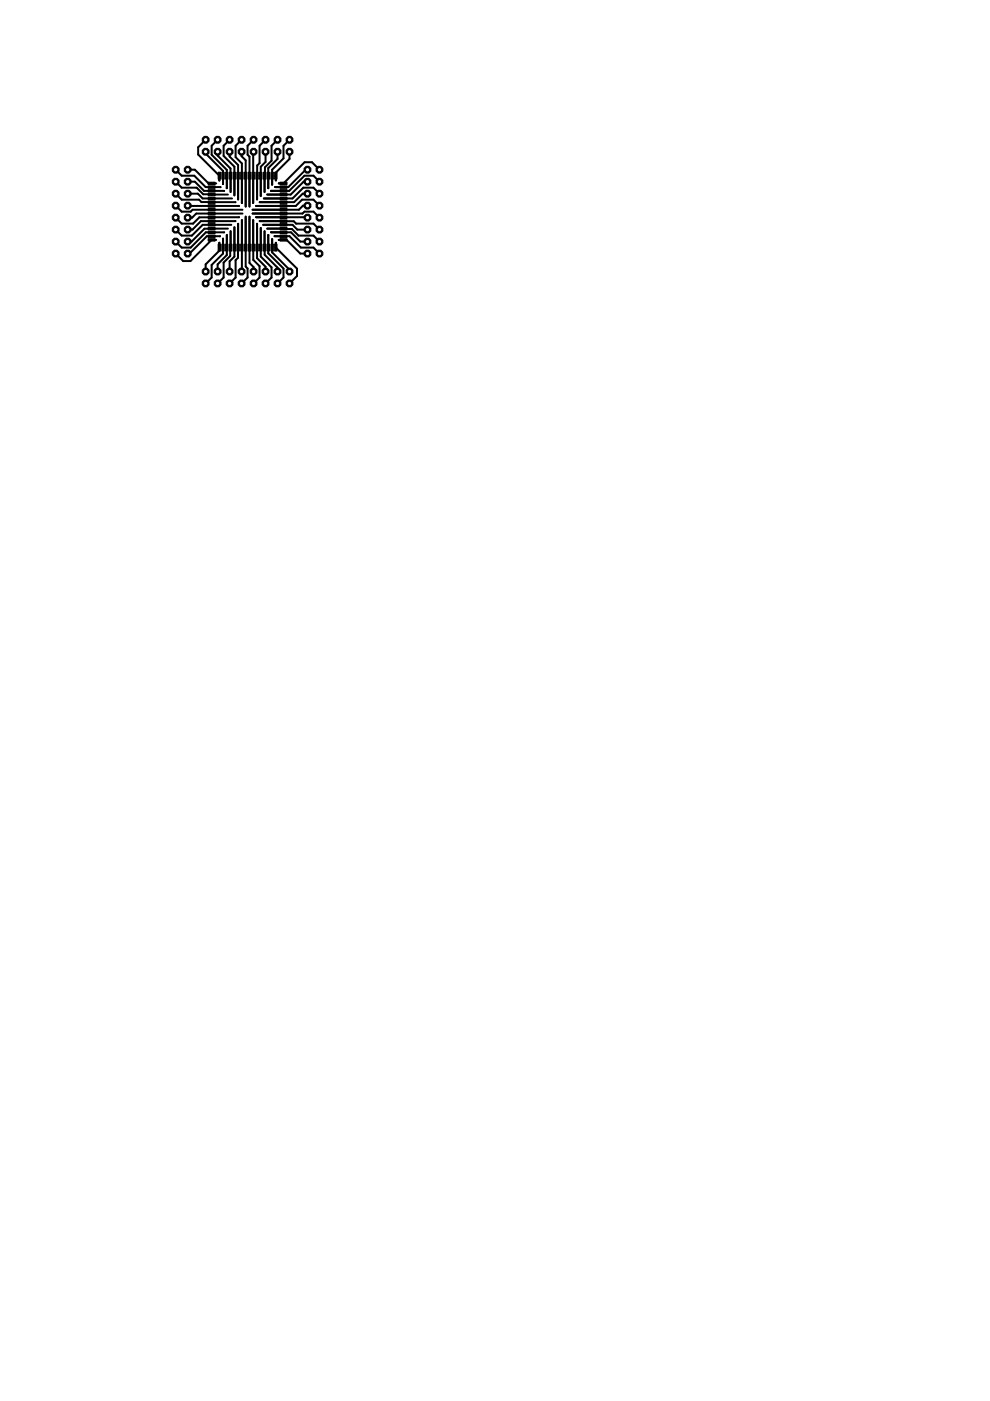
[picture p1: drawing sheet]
<svg xmlns="http://www.w3.org/2000/svg" width="210mm" height="297mm" viewBox="0 0 210 297" stroke-linecap="round" stroke-linejoin="round" font-family="sans-serif">
<g fill="#000" stroke="#000" stroke-width=".21">
<path d="M44.1 38.6h1.5v.5h-1.5zM44.1 39.4h1.5v.5h-1.5zM46.2 36.5h.6v1.5h-.6zM47 36.5h.5v1.5h-.5zM47.8 36.5h.5v1.5h-.5zM48.6 36.5h.5v1.5h-.5zM49.4 36.5h.6v1.5h-.6zM50.2 36.5h.5v1.5h-.5zM51 36.5h.5v1.5h-.5zM51.8 36.5h.5v1.5h-.5zM52.6 36.5h.5v1.5h-.5zM53.4 36.5h.5v1.5h-.5z"/>
<path d="M54.3 36.5h.5v1.5h-.5zM55 36.5h.5v1.5h-.5zM55.8 36.5h.5v1.5h-.5zM56.6 36.5h.5v1.5h-.5zM57.4 36.5h.6v1.5h-.6zM58.2 36.5h.5v1.5h-.5zM59.4 39.4h1.5v.5h-1.5zM59.4 38.6h1.5v.5h-1.5zM44.1 40.2h1.5v.5h-1.5zM44.1 41h1.5v.5h-1.5zM44.1 41.8h1.5v.5h-1.5zM44.1 42.6h1.5v.5h-1.5z"/>
<path d="M44.1 43.4h1.5v.5h-1.5zM44.1 44.2h1.5v.5h-1.5zM44.1 45h1.5v.5h-1.5zM44.1 45.8h1.5v.5h-1.5zM44.1 46.6h1.5v.5h-1.5zM44.1 47.4h1.5v.5h-1.5zM44.1 48.2h1.5v.5h-1.5zM44.1 49h1.5v.5h-1.5zM44.1 49.8h1.5v.5h-1.5zM44.1 50.6h1.5v.5h-1.5zM46.2 51.8h.6v1.4h-.6zM47 51.8h.5v1.4h-.5z"/>
<path d="M47.8 51.8h.5v1.4h-.5zM48.6 51.8h.5v1.4h-.5zM49.4 51.8h.6v1.4h-.6zM50.2 51.8h.5v1.4h-.5zM51 51.8h.5v1.4h-.5zM51.8 51.8h.5v1.4h-.5zM52.6 51.8h.5v1.4h-.5zM53.4 51.8h.5v1.4h-.5zM54.3 51.8h.5v1.4h-.5zM55 51.8h.5v1.4h-.5zM55.8 51.8h.5v1.4h-.5zM56.6 51.8h.5v1.4h-.5z"/>
<path d="M57.4 51.8h.6v1.4h-.6zM58.2 51.8h.5v1.4h-.5zM59.4 50.6h1.5v.5h-1.5zM59.4 49.8h1.5v.5h-1.5zM59.4 49h1.5v.5h-1.5zM59.4 48.2h1.5v.5h-1.5zM59.4 47.4h1.5v.5h-1.5zM59.4 46.6h1.5v.5h-1.5zM59.4 45.8h1.5v.5h-1.5zM59.4 45h1.5v.5h-1.5zM59.4 44.2h1.5v.5h-1.5zM59.4 43.4h1.5v.5h-1.5z"/>
<path d="M59.4 42.6h1.5v.5h-1.5zM59.4 41.8h1.5v.5h-1.5zM59.4 41h1.5v.5h-1.5zM59.4 40.2h1.5v.5h-1.5z"/>
<circle cx="61.4" cy="57.6" r=".78"/>
</g>
<g fill="none" stroke="#000" stroke-width=".42">
<path d="M37.3 38.5l1.2 1.3h3.2l1.4 1.4 5.2 .1M37.3 36l1.2 1.3h2.7l2.4 2.4h3.2M39.8 36h1.5l2.9 2.9h1.6M39.8 38.5h1.5l2 2h4.2M43.6 29.6l-1.6 1.6v1.6l4.5 4.5v1M43.6 32.2v.4l3.7 3.6v2.8M46.1 32.2v.8l2.8 2.7v5M46.1 29.6l-1.2 1.3v1.9l3.2 3.2v3.9M47.3 39h.1M48.1 39.9h.1M48.7 32.2v1l1.8 1.8v7.3M48.7 29.6l-1.3 1.3v2.2l2.3 2.2v6.1"/>
<path d="M48.9 37.2v.1M51.2 29.6l-1.2 1.3v2.4l1.3 1.3v8.4M51.2 32.2v.9l.9 .9v9.8M53.8 32.2l-.1 10.8M53.8 29.6l-1.3 1.3v1.9l.4 .4v10.6M56.3 32.2v2.1l-1 1v6.3M56.3 29.6l-1.3 1.3v3.7l-.5 .5v7.2M56.9 39.9h.1M58.3 39.6v.1M58.8 29.6l-1.2 1.3v3.2l-1.4 1.4-.1 5.2M58.8 32.2v1.5l-1.9 1.9v4.3M61.4 32.2v1.5l-2.9 2.9v1.7"/>
<path d="M61.4 29.6l-1.3 1.3v2.7l-2.4 2.4v3.1M65.2 38.5h-.8l-2.8 2.8h-4.9M65.2 36h-.4l-3.7 3.7h-2.8M67.7 36l-1.6-1.6h-1.5l-4.5 4.5h-1M67.7 38.5l-1.2-1.2h-1.9l-3.3 3.2-3.8-.1M37.3 43.6l1.2 1.3h1.9l.4-.4h10.6M37.3 41.1l1.2 1.2h3.7l.5 .5 7.2 .1M39.8 43.6l10.9 .1M39.8 41.1h2.2l1 1h6.2M44.9 46.1h.1M45.8 50.9h-.9l-4.5 4.5h-1.6l-1.5-1.6M46.5 51.5v1.6l-2.9 2.9v1.6"/>
<path d="M46.7 50.1h-2.8l-3.7 3.7h-.4M46.7 50.1h.1M47.3 50.6v3.2l-2.4 2.4v2.6l-1.3 1.3M47.3 50.6h.1M47.5 49.3h-3.9l-3.2 3.2h-1.9l-1.2-1.3M47.5 40.5h.1M48.1 49.8v4.3l-2 1.9v1.6M48.3 48.5h-5l-2.7 2.7h-.8M48.9 49l-.1 5.3-1.4 1.4v3.1l-1.3 1.3M49 47.7h-6l-2.3 2.3h-2.2l-1.2-1.3M49.7 48.2v6.2l-1 1v2.2M49.9 46.8l-7.3 .1-1.8 1.8h-1"/>
<path d="M49.9 42.9h.1M50.5 52.5h.1M50.5 47.5v7.2l-.5 .5v3.6l-1.3 1.3M50.7 46.1h-8.4l-1.4 1.3h-2.4l-1.2-1.3M50.7 46v.1M51.3 46.7h.1M51.3 46.7l-.1 10.9M51.3 43h.1M51.4 45.3h-9.8l-.9 .8h-.9M52.1 45.9v10.6l.4 .4v1.9l-1.3 1.3M52.9 45.9v9.9l.9 .8v1M53.6 45.3h10.5l.5-.4h1.9l1.2 1.2"/>
<path d="M53.7 46.7v8.4l1.3 1.3v2.4l-1.2 1.3M53.7 52.5h.1M54.3 46.1h10.9M54.3 46v.1M54.5 47.5v7.2l1.8 1.9v1M55.1 46.8l7.2 .1 .5 .5h3.7l1.2 1.3M55.1 42.9h.1M55.3 48.3v6.1l2.3 2.3v2.1l-1.3 1.3M55.8 47.7h6.2l1 1h2.2M56.1 49v5l2.7 2.7v.9M56.7 48.5l5.2 .1 1.4 1.4h3.2l1.2 1.2M56.9 49.8v3.9l3.2 3.2v1.9l-1.3 1.3"/>
<path d="M57.5 49.3h4.2l2 1.9h1.5M57.5 49.2v.1M57.7 50.7v2.8l3.7 3.7v.4M57.7 50.7h.1M58.2 50l3.2 .1 2.4 2.4h2.7l1.2 1.3M58.5 51.5v1l4.5 4.5v1.5l-1.6 1.6M59.1 50.9h1.7l2.9 2.9h1.5M59.1 50.9h.1M60.1 46.9h.1M60.1 41.3h.1M60.1 43.7h.1M65.2 43.6h-1l-.8 .9h-9.8"/>
<path d="M65.2 41.1h-1l-1.8 1.8h-7.3M67.7 43.6l-1.2-1.3h-2.4l-1.4 1.4h-8.4M67.7 41.1l-1.2-1.3h-2.2l-2.3 2.3h-6.1"/>
</g>
<circle cx="61.4" cy="57.6" r=".47" fill="#fff" stroke="#000" stroke-width=".21"/>
<circle cx="61.4" cy="60.1" r=".78" fill="#000" stroke="#000" stroke-width=".21"/>
<circle cx="61.4" cy="60.1" r=".47" fill="#fff" stroke="#000" stroke-width=".21"/>
<circle cx="58.8" cy="57.6" r=".78" fill="#000" stroke="#000" stroke-width=".21"/>
<circle cx="58.8" cy="57.6" r=".47" fill="#fff" stroke="#000" stroke-width=".21"/>
<circle cx="58.8" cy="60.1" r=".78" fill="#000" stroke="#000" stroke-width=".21"/>
<circle cx="58.8" cy="60.1" r=".47" fill="#fff" stroke="#000" stroke-width=".21"/>
<circle cx="56.3" cy="57.6" r=".78" fill="#000" stroke="#000" stroke-width=".21"/>
<circle cx="56.3" cy="57.6" r=".47" fill="#fff" stroke="#000" stroke-width=".21"/>
<circle cx="56.3" cy="60.1" r=".78" fill="#000" stroke="#000" stroke-width=".21"/>
<circle cx="56.3" cy="60.1" r=".47" fill="#fff" stroke="#000" stroke-width=".21"/>
<circle cx="53.8" cy="57.6" r=".78" fill="#000" stroke="#000" stroke-width=".21"/>
<circle cx="53.8" cy="57.6" r=".47" fill="#fff" stroke="#000" stroke-width=".21"/>
<circle cx="53.8" cy="60.1" r=".78" fill="#000" stroke="#000" stroke-width=".21"/>
<circle cx="53.8" cy="60.1" r=".47" fill="#fff" stroke="#000" stroke-width=".21"/>
<circle cx="51.2" cy="57.6" r=".78" fill="#000" stroke="#000" stroke-width=".21"/>
<circle cx="51.2" cy="57.6" r=".47" fill="#fff" stroke="#000" stroke-width=".21"/>
<circle cx="51.2" cy="60.1" r=".78" fill="#000" stroke="#000" stroke-width=".21"/>
<circle cx="51.2" cy="60.1" r=".47" fill="#fff" stroke="#000" stroke-width=".21"/>
<circle cx="48.7" cy="57.6" r=".78" fill="#000" stroke="#000" stroke-width=".21"/>
<circle cx="48.7" cy="57.6" r=".47" fill="#fff" stroke="#000" stroke-width=".21"/>
<circle cx="48.7" cy="60.1" r=".78" fill="#000" stroke="#000" stroke-width=".21"/>
<circle cx="48.7" cy="60.1" r=".47" fill="#fff" stroke="#000" stroke-width=".21"/>
<circle cx="46.1" cy="57.6" r=".78" fill="#000" stroke="#000" stroke-width=".21"/>
<circle cx="46.1" cy="57.6" r=".47" fill="#fff" stroke="#000" stroke-width=".21"/>
<circle cx="46.1" cy="60.1" r=".78" fill="#000" stroke="#000" stroke-width=".21"/>
<circle cx="46.1" cy="60.1" r=".47" fill="#fff" stroke="#000" stroke-width=".21"/>
<circle cx="43.6" cy="57.6" r=".78" fill="#000" stroke="#000" stroke-width=".21"/>
<circle cx="43.6" cy="57.6" r=".47" fill="#fff" stroke="#000" stroke-width=".21"/>
<circle cx="43.6" cy="60.1" r=".78" fill="#000" stroke="#000" stroke-width=".21"/>
<circle cx="43.6" cy="60.1" r=".47" fill="#fff" stroke="#000" stroke-width=".21"/>
<circle cx="67.7" cy="36" r=".78" fill="#000" stroke="#000" stroke-width=".21"/>
<circle cx="67.7" cy="36" r=".47" fill="#fff" stroke="#000" stroke-width=".21"/>
<circle cx="65.2" cy="36" r=".78" fill="#000" stroke="#000" stroke-width=".21"/>
<circle cx="65.2" cy="36" r=".47" fill="#fff" stroke="#000" stroke-width=".21"/>
<circle cx="67.7" cy="38.5" r=".78" fill="#000" stroke="#000" stroke-width=".21"/>
<circle cx="67.7" cy="38.5" r=".47" fill="#fff" stroke="#000" stroke-width=".21"/>
<circle cx="65.2" cy="38.5" r=".78" fill="#000" stroke="#000" stroke-width=".21"/>
<circle cx="65.2" cy="38.5" r=".47" fill="#fff" stroke="#000" stroke-width=".21"/>
<circle cx="67.7" cy="41.1" r=".78" fill="#000" stroke="#000" stroke-width=".21"/>
<circle cx="67.7" cy="41.1" r=".47" fill="#fff" stroke="#000" stroke-width=".21"/>
<circle cx="65.2" cy="41.1" r=".78" fill="#000" stroke="#000" stroke-width=".21"/>
<circle cx="65.2" cy="41.1" r=".47" fill="#fff" stroke="#000" stroke-width=".21"/>
<circle cx="67.7" cy="43.6" r=".78" fill="#000" stroke="#000" stroke-width=".21"/>
<circle cx="67.7" cy="43.6" r=".47" fill="#fff" stroke="#000" stroke-width=".21"/>
<circle cx="65.2" cy="43.6" r=".78" fill="#000" stroke="#000" stroke-width=".21"/>
<circle cx="65.2" cy="43.6" r=".47" fill="#fff" stroke="#000" stroke-width=".21"/>
<circle cx="67.7" cy="46.1" r=".78" fill="#000" stroke="#000" stroke-width=".21"/>
<circle cx="67.7" cy="46.1" r=".47" fill="#fff" stroke="#000" stroke-width=".21"/>
<circle cx="65.2" cy="46.1" r=".78" fill="#000" stroke="#000" stroke-width=".21"/>
<circle cx="65.2" cy="46.1" r=".47" fill="#fff" stroke="#000" stroke-width=".21"/>
<circle cx="67.7" cy="48.7" r=".78" fill="#000" stroke="#000" stroke-width=".21"/>
<circle cx="67.7" cy="48.7" r=".47" fill="#fff" stroke="#000" stroke-width=".21"/>
<circle cx="65.2" cy="48.7" r=".78" fill="#000" stroke="#000" stroke-width=".21"/>
<circle cx="65.2" cy="48.7" r=".47" fill="#fff" stroke="#000" stroke-width=".21"/>
<circle cx="67.7" cy="51.2" r=".78" fill="#000" stroke="#000" stroke-width=".21"/>
<circle cx="67.7" cy="51.2" r=".47" fill="#fff" stroke="#000" stroke-width=".21"/>
<circle cx="65.2" cy="51.2" r=".78" fill="#000" stroke="#000" stroke-width=".21"/>
<circle cx="65.2" cy="51.2" r=".47" fill="#fff" stroke="#000" stroke-width=".21"/>
<circle cx="67.7" cy="53.8" r=".78" fill="#000" stroke="#000" stroke-width=".21"/>
<circle cx="67.7" cy="53.8" r=".47" fill="#fff" stroke="#000" stroke-width=".21"/>
<circle cx="65.2" cy="53.8" r=".78" fill="#000" stroke="#000" stroke-width=".21"/>
<circle cx="65.2" cy="53.8" r=".47" fill="#fff" stroke="#000" stroke-width=".21"/>
<circle cx="43.6" cy="29.6" r=".78" fill="#000" stroke="#000" stroke-width=".21"/>
<circle cx="43.6" cy="29.6" r=".47" fill="#fff" stroke="#000" stroke-width=".21"/>
<circle cx="43.6" cy="32.2" r=".78" fill="#000" stroke="#000" stroke-width=".21"/>
<circle cx="43.6" cy="32.2" r=".47" fill="#fff" stroke="#000" stroke-width=".21"/>
<circle cx="46.1" cy="29.6" r=".78" fill="#000" stroke="#000" stroke-width=".21"/>
<circle cx="46.1" cy="29.6" r=".47" fill="#fff" stroke="#000" stroke-width=".21"/>
<circle cx="46.1" cy="32.2" r=".78" fill="#000" stroke="#000" stroke-width=".21"/>
<circle cx="46.1" cy="32.2" r=".47" fill="#fff" stroke="#000" stroke-width=".21"/>
<circle cx="48.7" cy="29.6" r=".78" fill="#000" stroke="#000" stroke-width=".21"/>
<circle cx="48.7" cy="29.6" r=".47" fill="#fff" stroke="#000" stroke-width=".21"/>
<circle cx="48.7" cy="32.2" r=".78" fill="#000" stroke="#000" stroke-width=".21"/>
<circle cx="48.7" cy="32.2" r=".47" fill="#fff" stroke="#000" stroke-width=".21"/>
<circle cx="51.2" cy="29.6" r=".78" fill="#000" stroke="#000" stroke-width=".21"/>
<circle cx="51.2" cy="29.6" r=".47" fill="#fff" stroke="#000" stroke-width=".21"/>
<circle cx="51.2" cy="32.2" r=".78" fill="#000" stroke="#000" stroke-width=".21"/>
<circle cx="51.2" cy="32.2" r=".47" fill="#fff" stroke="#000" stroke-width=".21"/>
<circle cx="53.8" cy="29.6" r=".78" fill="#000" stroke="#000" stroke-width=".21"/>
<circle cx="53.8" cy="29.6" r=".47" fill="#fff" stroke="#000" stroke-width=".21"/>
<circle cx="53.8" cy="32.2" r=".78" fill="#000" stroke="#000" stroke-width=".21"/>
<circle cx="53.8" cy="32.2" r=".47" fill="#fff" stroke="#000" stroke-width=".21"/>
<circle cx="56.3" cy="29.6" r=".78" fill="#000" stroke="#000" stroke-width=".21"/>
<circle cx="56.3" cy="29.6" r=".47" fill="#fff" stroke="#000" stroke-width=".21"/>
<circle cx="56.3" cy="32.2" r=".78" fill="#000" stroke="#000" stroke-width=".21"/>
<circle cx="56.3" cy="32.2" r=".47" fill="#fff" stroke="#000" stroke-width=".21"/>
<circle cx="58.8" cy="29.6" r=".78" fill="#000" stroke="#000" stroke-width=".21"/>
<circle cx="58.8" cy="29.6" r=".47" fill="#fff" stroke="#000" stroke-width=".21"/>
<circle cx="58.8" cy="32.2" r=".78" fill="#000" stroke="#000" stroke-width=".21"/>
<circle cx="58.8" cy="32.2" r=".47" fill="#fff" stroke="#000" stroke-width=".21"/>
<circle cx="61.4" cy="29.6" r=".78" fill="#000" stroke="#000" stroke-width=".21"/>
<circle cx="61.4" cy="29.6" r=".47" fill="#fff" stroke="#000" stroke-width=".21"/>
<circle cx="61.4" cy="32.2" r=".78" fill="#000" stroke="#000" stroke-width=".21"/>
<circle cx="61.4" cy="32.2" r=".47" fill="#fff" stroke="#000" stroke-width=".21"/>
<circle cx="37.3" cy="53.8" r=".78" fill="#000" stroke="#000" stroke-width=".21"/>
<circle cx="37.3" cy="53.8" r=".47" fill="#fff" stroke="#000" stroke-width=".21"/>
<circle cx="39.8" cy="53.8" r=".78" fill="#000" stroke="#000" stroke-width=".21"/>
<circle cx="39.8" cy="53.8" r=".47" fill="#fff" stroke="#000" stroke-width=".21"/>
<circle cx="37.3" cy="51.2" r=".78" fill="#000" stroke="#000" stroke-width=".21"/>
<circle cx="37.3" cy="51.2" r=".47" fill="#fff" stroke="#000" stroke-width=".21"/>
<circle cx="39.8" cy="51.2" r=".78" fill="#000" stroke="#000" stroke-width=".21"/>
<circle cx="39.8" cy="51.2" r=".47" fill="#fff" stroke="#000" stroke-width=".21"/>
<circle cx="37.3" cy="48.7" r=".78" fill="#000" stroke="#000" stroke-width=".21"/>
<circle cx="37.3" cy="48.7" r=".47" fill="#fff" stroke="#000" stroke-width=".21"/>
<circle cx="39.8" cy="48.7" r=".78" fill="#000" stroke="#000" stroke-width=".21"/>
<circle cx="39.8" cy="48.7" r=".47" fill="#fff" stroke="#000" stroke-width=".21"/>
<circle cx="37.3" cy="46.1" r=".78" fill="#000" stroke="#000" stroke-width=".21"/>
<circle cx="37.3" cy="46.1" r=".47" fill="#fff" stroke="#000" stroke-width=".21"/>
<circle cx="39.8" cy="46.1" r=".78" fill="#000" stroke="#000" stroke-width=".21"/>
<circle cx="39.8" cy="46.1" r=".47" fill="#fff" stroke="#000" stroke-width=".21"/>
<circle cx="37.3" cy="43.6" r=".78" fill="#000" stroke="#000" stroke-width=".21"/>
<circle cx="37.3" cy="43.6" r=".47" fill="#fff" stroke="#000" stroke-width=".21"/>
<circle cx="39.8" cy="43.6" r=".78" fill="#000" stroke="#000" stroke-width=".21"/>
<circle cx="39.8" cy="43.6" r=".47" fill="#fff" stroke="#000" stroke-width=".21"/>
<circle cx="37.3" cy="41.1" r=".78" fill="#000" stroke="#000" stroke-width=".21"/>
<circle cx="37.3" cy="41.1" r=".47" fill="#fff" stroke="#000" stroke-width=".21"/>
<circle cx="39.8" cy="41.1" r=".78" fill="#000" stroke="#000" stroke-width=".21"/>
<circle cx="39.8" cy="41.1" r=".47" fill="#fff" stroke="#000" stroke-width=".21"/>
<circle cx="37.3" cy="38.5" r=".78" fill="#000" stroke="#000" stroke-width=".21"/>
<circle cx="37.3" cy="38.5" r=".47" fill="#fff" stroke="#000" stroke-width=".21"/>
<circle cx="39.8" cy="38.5" r=".78" fill="#000" stroke="#000" stroke-width=".21"/>
<circle cx="39.8" cy="38.5" r=".47" fill="#fff" stroke="#000" stroke-width=".21"/>
<circle cx="37.3" cy="36" r=".78" fill="#000" stroke="#000" stroke-width=".21"/>
<circle cx="37.3" cy="36" r=".47" fill="#fff" stroke="#000" stroke-width=".21"/>
<circle cx="39.8" cy="36" r=".78" fill="#000" stroke="#000" stroke-width=".21"/>
<circle cx="39.8" cy="36" r=".47" fill="#fff" stroke="#000" stroke-width=".21"/>
</svg>
